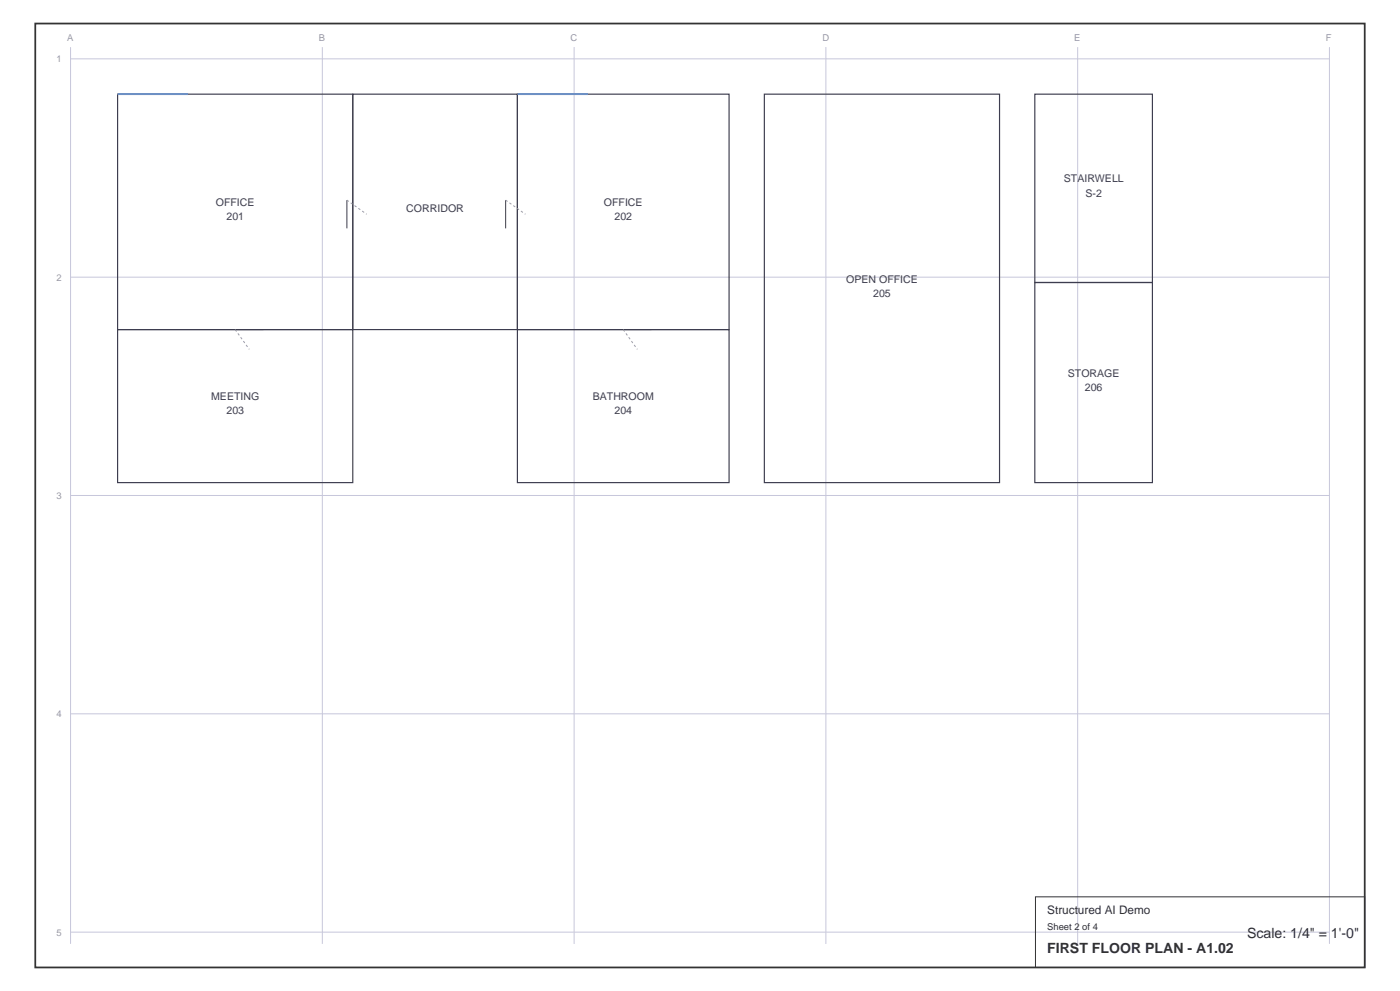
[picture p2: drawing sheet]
<svg xmlns="http://www.w3.org/2000/svg" width="420mm" height="297mm" viewBox="0 0 420 297" stroke-linecap="round" stroke-linejoin="round" font-family="sans-serif">
<defs><g id="words">
<g font-size="4.2" fill="#323232">
<text x="374.1" y="281.1">Scale: 1/4&quot; = 1'-0&quot;</text>
<text x="314.2" y="285.7">FIRST FLOOR PLAN - A1.02</text>
</g>
<text font-size="3.5" fill="#323232" x="314.2" y="274.1">Structured AI Demo</text>
<g font-size="3.2" fill="#3c3c50">
<text x="319.1" y="54.7">STAIRWELL</text>
<text x="325.6" y="58.9">S-2</text>
<text x="64.7" y="61.7">OFFICE</text>
<text x="67.9" y="66">201</text>
<text x="121.9" y="63.5">CORRIDOR</text>
<text x="181.2" y="61.7">OFFICE</text>
<text x="184.4" y="66">202</text>
<text x="253.9" y="84.7">OPEN OFFICE</text>
<text x="262" y="88.9">205</text>
<text x="320.4" y="112.9">STORAGE</text>
<text x="63.3" y="119.9">MEETING</text>
<text x="177.8" y="119.9">BATHROOM</text>
<text x="325.5" y="117.1">206</text>
<text x="67.9" y="124.2">203</text>
<text x="184.4" y="124.2">204</text>
</g>
<g font-size="2.8" fill="#9696aa">
<text x="20.1" y="12.3">A</text>
<text x="95.6" y="12.3">B</text>
<text x="171.2" y="12.3">C</text>
<text x="246.7" y="12.3">D</text>
<text x="322.2" y="12.3">E</text>
<text x="397.8" y="12.3">F</text>
<text x="16.9" y="18.7">1</text>
<text x="16.9" y="84.1">2</text>
<text x="16.9" y="149.6">3</text>
<text x="16.9" y="215">4</text>
<text x="16.9" y="280.4">5</text>
</g>
<text font-size="2.8" fill="#323232" x="314.2" y="278.7">Sheet 2 of 4</text>
</g></defs>
<path d="M21.2 14.1v268.8M21.2 17.6h377.6M96.7 14.1v268.8M172.2 14.1v268.8M247.8 14.1v268.8M323.3 14.1v268.8M398.8 14.1v268.8M21.2 83.1h377.6M21.2 148.5h377.6M21.2 213.9h377.6M21.2 279.4h377.6" fill="none" stroke="#c7c7db" stroke-width=".3"/>
<path d="M10.6 7.1h398.8v282.8h-398.8z" fill="none" stroke="#333" stroke-width=".53"/>
<path d="M310.6 268.8h98.8v21.1h-98.8z" fill="none" stroke="#333" stroke-width=".3"/>
<path d="M35.3 28.2h70.5v70.6h-70.5zM105.8 28.2h49.4v70.6h-49.4zM155.2 28.2h63.5v70.6h-63.5zM229.3 28.2h70.6v116.4h-70.6zM310.4 28.2h35.3v56.5h-35.3zM35.3 98.8h70.5v45.8h-70.5zM155.2 98.8h63.5v45.8h-63.5zM310.4 84.7h35.3v59.9h-35.3z" fill="none" stroke="#3d3d4f" stroke-width=".35"/>
<path d="M104.1 60v8.4M151.7 60v8.4M70.6 98.8h8.4M187 98.8h8.4" fill="none" stroke="#3d3d4f" stroke-width=".3"/>
<path d="M104.1 60l5.9 4.2M151.7 60l5.9 4.2M70.6 98.8l4.2 5.9M187 98.8l4.2 5.9" fill="none" stroke="#9696ab" stroke-width=".3" stroke-dasharray=".7 .7" stroke-linecap="butt"/>
<path d="M35.3 28.2h21.1M155.2 28.2h21.2" fill="none" stroke="#638cc7" stroke-width=".53"/>
<use href="#words"/>
</svg>
